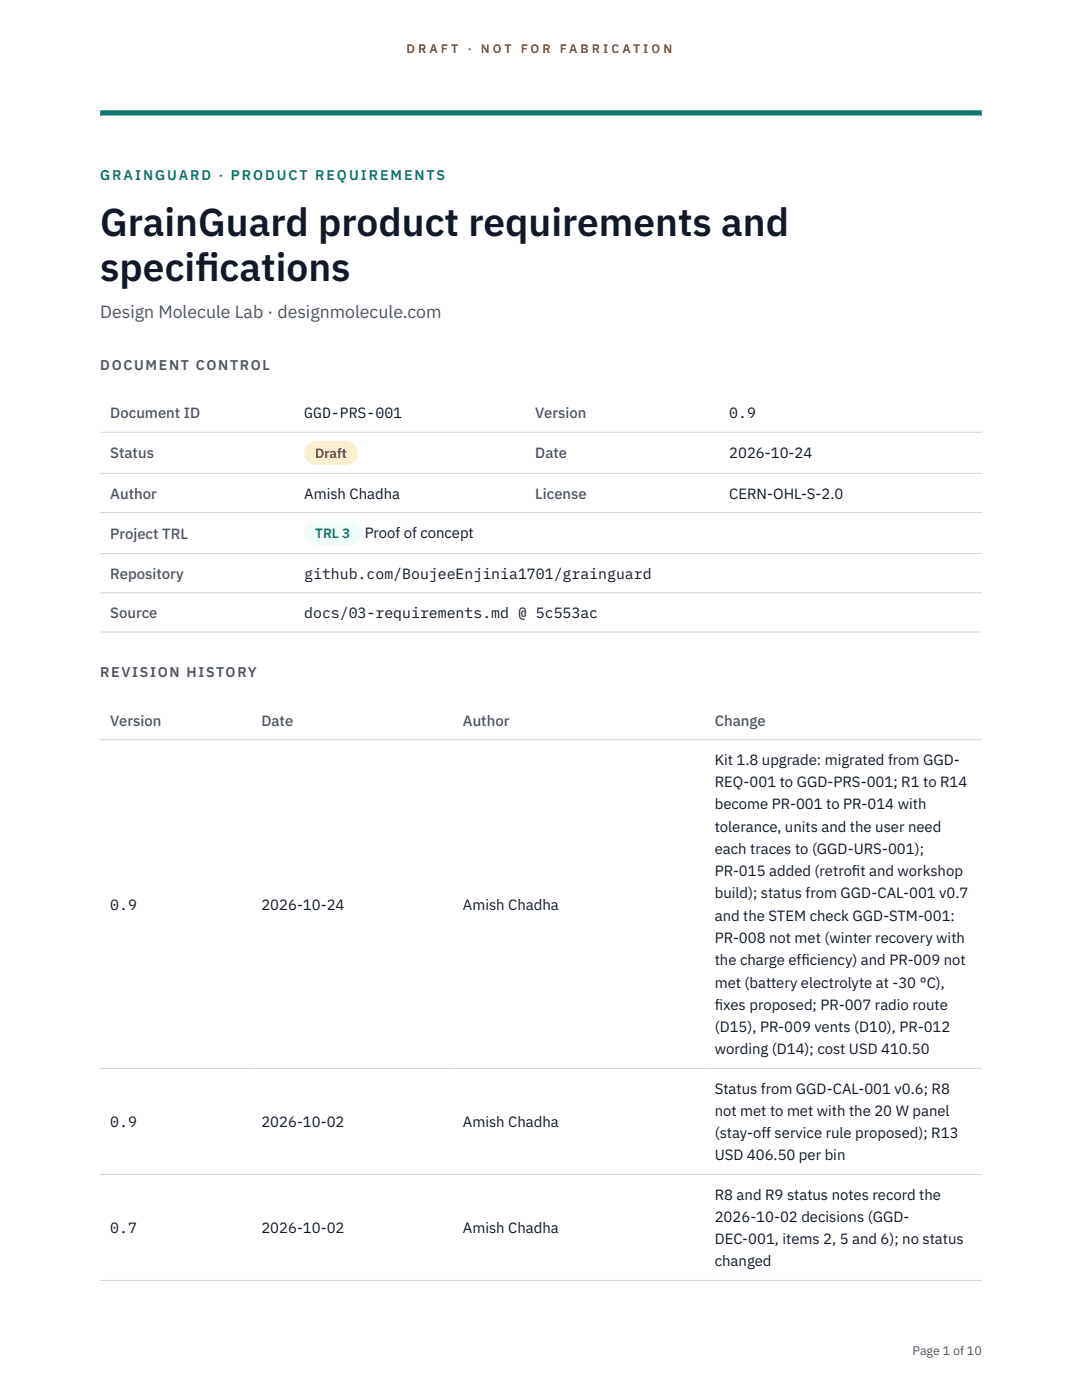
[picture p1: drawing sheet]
<svg xmlns="http://www.w3.org/2000/svg" width="216mm" height="279mm" viewBox="0 0 216 279" stroke-linecap="round" stroke-linejoin="round" font-family="sans-serif">
<defs><g id="words">
<g font-size="7.8" fill="#111827">
<text x="20" y="47.1">GrainGuard product requirements and</text>
<text x="20" y="56">specif</text>
<text x="39" y="56">ications</text>
</g>
<text font-size="3.5" fill="#4b5563" x="20" y="63.5">Design Molecule Lab · designmolecule.com</text>
<g font-size="3" fill="#4b5563">
<text x="22" y="83.5">Document ID</text>
<text x="106.8" y="83.5">Version</text>
<text x="22" y="91.5">Status</text>
<text x="106.8" y="91.5">Date</text>
<text x="22" y="99.5">Author</text>
<text x="106.8" y="99.5">License</text>
<text x="22" y="107.5">Project TRL</text>
<text x="22" y="115.5">Repository</text>
<text x="22" y="123.3">Source</text>
<text x="22" y="144.8">Version</text>
<text x="52.2" y="144.8">Date</text>
<text x="92.4" y="144.8">Author</text>
<text x="142.6" y="144.8">Change</text>
</g>
<g font-size="3" fill="#111827">
<text x="60.7" y="83.5">GGD-PRS-001</text>
<text x="145.5" y="83.5">0.9</text>
<text x="145.5" y="91.5">2026-10-24</text>
<text x="60.7" y="99.5">Amish Chadha</text>
<text x="145.5" y="99.5">CERN-OHL-S-2.0</text>
<text x="72.8" y="107.4">Proof of concept</text>
<text x="60.7" y="115.5">github.com/BoujeeEnjinia1701/grainguard</text>
<text x="60.7" y="123.3">docs/03-requirements.md @ 5c553ac</text>
<text x="142.6" y="152.6">Kit 1.8 upgrade: migrated from GGD-</text>
<text x="142.6" y="157.1">REQ-001 to GGD-PRS-001; R1 to R14</text>
<text x="142.6" y="161.5">become PR-001 to PR-014 with</text>
<text x="142.6" y="166">tolerance, units and the user need</text>
<text x="142.6" y="170.4">each traces to (GGD-URS-001);</text>
<text x="142.6" y="174.9">PR-015 added (retrof</text>
<text x="142.6" y="179.3">build); status from GGD-CAL-001 v0.7</text>
<text x="170" y="174.9">it and workshop</text>
<text x="22" y="181.5">0.9</text>
<text x="52.2" y="181.5">2026-10-24</text>
<text x="92.4" y="181.5">Amish Chadha</text>
<text x="142.6" y="183.8">and the STEM check GGD-STM-001:</text>
<text x="142.6" y="188.2">PR-008 not met (winter recovery with</text>
<text x="142.6" y="192.6">the charge eff</text>
<text x="142.6" y="197.1">met (battery electrolyte at -30 °C),</text>
<text x="159.9" y="192.6">iciency) and PR-009 not</text>
<text x="142.6" y="201.5">f</text>
<text x="142.6" y="201.5">ixes proposed; PR-007 radio route</text>
<text x="142.6" y="206">(D15), PR-009 vents (D10), PR-012</text>
<text x="142.6" y="210.4">wording (D14); cost USD 410.50</text>
<text x="142.6" y="218.2">Status from GGD-CAL-001 v0.6; R8</text>
<text x="22" y="224.9">0.9</text>
<text x="52.2" y="224.9">2026-10-02</text>
<text x="92.4" y="224.9">Amish Chadha</text>
<text x="142.6" y="222.7">not met to met with the 20 W panel</text>
<text x="142.6" y="227.1">(stay-off service rule proposed); R13</text>
<text x="142.6" y="231.6">USD 406.50 per bin</text>
<text x="142.6" y="239.4">R8 and R9 status notes record the</text>
<text x="142.6" y="243.9">2026-10-02 decisions (GGD-</text>
<text x="22" y="246.1">0.7</text>
<text x="52.2" y="246.1">2026-10-02</text>
<text x="92.4" y="246.1">Amish Chadha</text>
<text x="142.6" y="248.3">DEC-001, items 2, 5 and 6); no status</text>
<text x="142.6" y="252.7">changed</text>
</g>
<text font-size="2.8" fill="#0f766e" x="20" y="36">GRAINGUARD · PRODUCT REQUIREMENTS</text>
<g font-size="2.8" fill="#4b5563">
<text x="20" y="73.8">DOCUMENT CONTROL</text>
<text x="20" y="135.1">REVISION HISTORY</text>
</g>
<text font-size="2.7" fill="#92400e" x="62.9" y="91.4">Draft</text>
<text font-size="2.7" fill="#0f766e" x="62.9" y="107.4">TRL 3</text>
<g font-size="2.5" fill="#b45309">
<text x="81.1" y="10.5">D R A F T</text>
<text x="93.3" y="10.5">·</text>
<text x="95.9" y="10.5">N O T</text>
<text x="103.9" y="10.5">F O R</text>
<text x="111.7" y="10.5">F A B R I C A T I O N</text>
</g>
<text font-size="2.5" fill="#4b5563" x="182.1" y="270.3">Page 1 of 10</text>
</g></defs>
<path d="M20 23.1h175.9zM20 22h175.9v1.1h-175.9z" fill-rule="evenodd" fill="#0f766e"/>
<path d="M20 86.3h175.9M20 94.5h175.9M20 102.3h175.9M20 110.5h175.9M20 118.3h175.9M20 126.1h175.9M20 147.6h175.9M20 213.2h175.9M20 234.4h175.9M20 255.5h175.9" fill="none" stroke="#d1d5db" stroke-width=".2"/>
<path d="M60.7 88h10.7v4.8h-10.7z" fill="#fef3c7"/>
<path d="M60.7 104h11.4v4.8h-11.4z" fill="#f0fdfa"/>
<use href="#words"/>
</svg>
